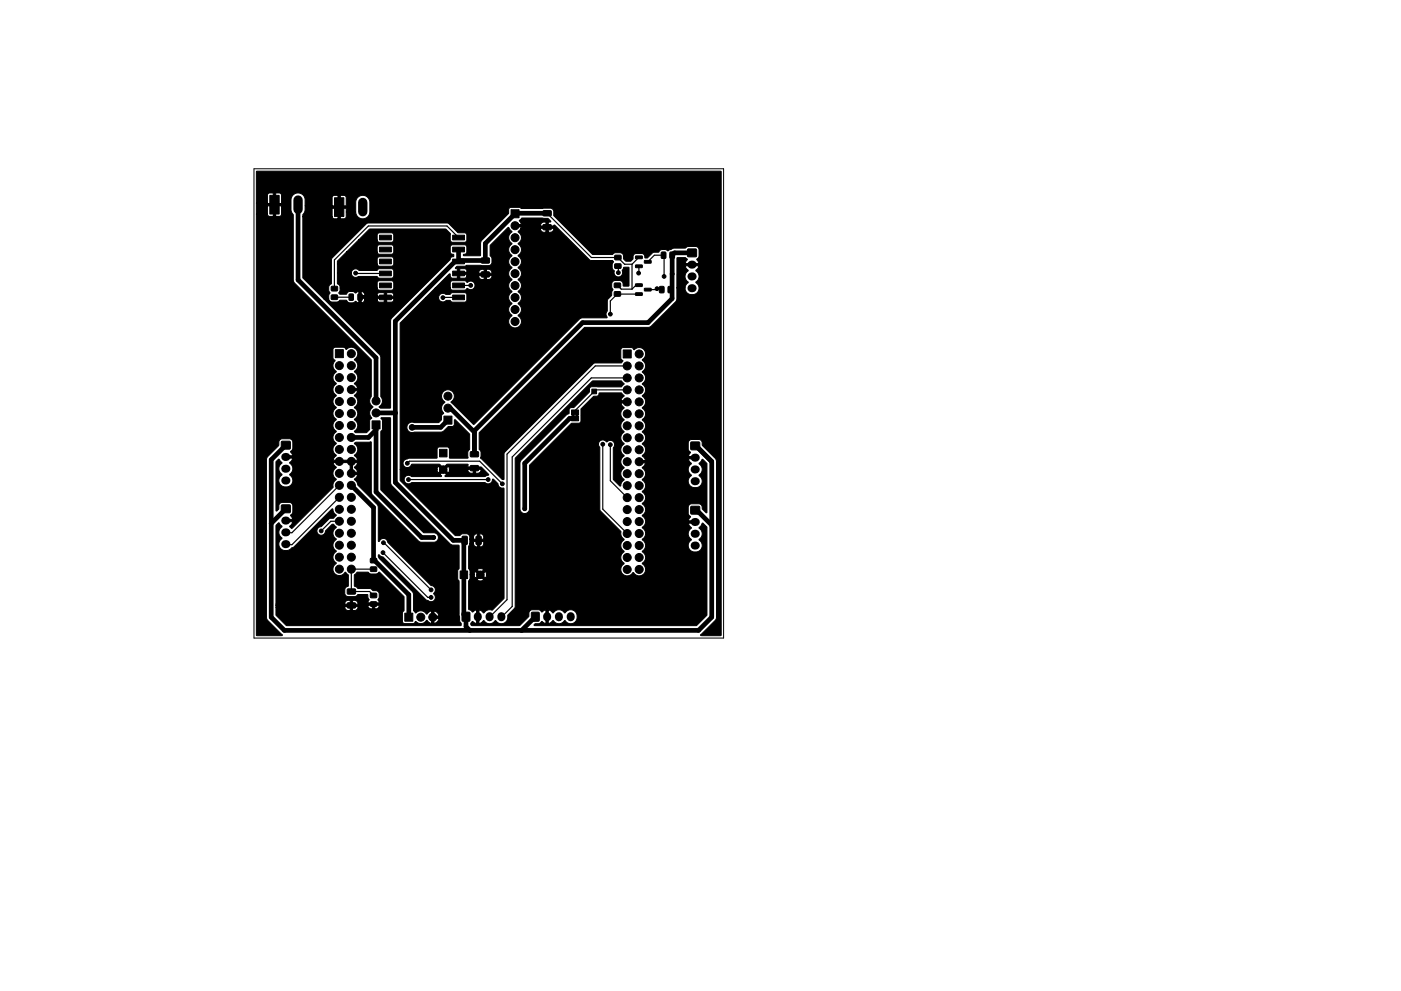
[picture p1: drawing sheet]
<svg xmlns="http://www.w3.org/2000/svg" width="297mm" height="210mm" viewBox="0 0 297 210" stroke-linecap="round" stroke-linejoin="round" font-family="sans-serif">
<path d="M53.8 35.8h99.6v99.6h-99.6z" fill="none" stroke="#000" stroke-width=".21"/>
<g fill="#000" stroke="#000" stroke-width=".21">
<path d="M54.4 36.4l98.5-.1v98.4l-.1 .2h-4.2l-.1-.2 3.1-3 .3-.7v-33.1l-.3-.7-2.7-2.7-.1-.8-.4-.4h-1.9l-.5 .4-.1 1.7 .5 .6-.5 .8h1.6l.2 .2-.1 .3-1.7 .1 .7 1-.5 .5a1.35 1.35 0 0 0-.1 1.3l.6 .7-.7 .9 .2 .9 .6 .6 .9 .2a1.34 1.34 0 0 0 1.2-.8v-1l-.6-.9 .6-.7 .1-.7-.3-.6-.4-.5 .7-.9 1 1v10.3l-.2 .1-.8-.8-.1-.7-.4-.3-1.8-.1-.5 .3-.2 .4v1.4l.5 .7-.5 .8h1.6l.2 .1-.1 .4h-1.7l.3 .5 .4 .4-.1 .2a1.36 1.36 0 0 0 0 2.3l.1 .2-.5 .4-.2 .5 .2 .9 .4 .5 .4 .2 1.1-.1a1.36 1.36 0 0 0 .7-1.9l-.5-.6 .5-.5a1.36 1.36 0 0 0-.1-1.6l-.4-.4 .8-1 .9 .9v18.6l-2.2 2.2h-34.5l.3-.4h.9l.4-.4 .9 .4 .9-.1 .6-.5 .3 .1a1.37 1.37 0 0 0 2.1-.1h.2l.1 .1a1.36 1.36 0 0 0 1.5 .5 1.36 1.36 0 0 0 1-1.2l-.1-.6a1.37 1.37 0 0 0-1-1.1l-.9 .1-.7 .5-.7-.5-.7-.1-.6 .2-.5 .4-.5-.4-.4-.2v2.9h-.6v-2.9l-.8 .5-.6-.5h-1.5l-.6 .4-.1 1-1.9 1.9h-10.2l-.2-.4 .3-.4 .9 .4v-2.9l-.8 .5-.8-.6v-6l.2-.3h1.5a1.26 1.26 0 0 0 1.5 0l-.8-.7-.7 .7h-1.5l.1-1h.8l.3 .7 .7-.8h.7l.7 .8a1.22 1.22 0 0 0 0-1.5l-.7 .7h-.7l-.7-.7-.3 .8h-.8l-.1-1.1h1.5l.7 .7 .8-.7a1.26 1.26 0 0 0-1.5 0h-1.5l-.2-.3v-4.7l.2-.6 .8 .1a.73 .73 0 0 0 .8 .6h.5a.72 .72 0 0 0 .9-.6v-.5h-.9v1.1h-.5v-1.1h-.8v.4h-.8v-.9h2.9l.1-.4a.75 .75 0 0 0-.9-.8v1.2h-.5v-1.1a.72 .72 0 0 0-.8 .6v.5h-.8l-.2-.9-.5-.3-.9 .1-.5 .3h-1l-11.6-11.6-.1-2.4h7.9l.2 .8 .7-.8h.7l.8 .8 .2-.7h3.9l.1 .4 .3 .2 1.7 .1a.75 .75 0 0 0 .7-.8h-1.2v.8h-.5v-.8l-5 .1-.2-.8-.8 .7h-.7l-.7-.7-.2 .7h-7.9v-31l5.4-5.5h2.8l.2 .6 .6 .4 .8-.4h.8l.5 .4h2.6l.5-.4v-1.2l-.4-.4h-2.7l-.5 .4-1-.1a.91 .91 0 0 0-1.4 .7h-2.8l2.1-2h3.2l.1 .3 .3 .2h2.7l.4-.4 .6 .2a.91 .91 0 0 0 1.1-1 .91 .91 0 0 0-1.4-.6l-.2 .1-.5-.3h-2.7l-.4 .3v1.2h-3.2l3-3 .2 .1v.6l.4 .2h2.6l.3-.1 .2-.3h2.5l.1 .4 .3 .2 1.7 .1a.73 .73 0 0 0 .7-.8h-1.1v.8h-.6v-.8l-3.6 .1v-.3h-1.5v.7h-.5v-1h7.3a.75 .75 0 0 0-.7-.9h-.4v.9h-.6v-.9l-.8 .2-.3 .7h-4.5v-.3l2 .1v-.4l-.4-.4h-1.1v.7h-.5v-.7l-.5-.1 .4-.4h1.6l.4-.2 4.7 .1 .4-.2 .3-.4v-.9l-.4-.7v-2.1l3.8-3.8h.2l.6 .9a1.44 1.44 0 0 0 .1 2.5l-.1 .1a1.44 1.44 0 0 0 .1 2.4 1.48 1.48 0 0 0 0 2.6l-.1 .1a1.43 1.43 0 0 0 .1 2.4l-.1 .1a1.44 1.44 0 0 0 .1 2.5l-.1 .1a1.44 1.44 0 0 0 .1 2.4 1.48 1.48 0 0 0 0 2.5 1.4 1.4 0 0 0-.4 2.2 1.4 1.4 0 0 0 2.1-.1 1.4 1.4 0 0 0-.5-2.1 1.49 1.49 0 0 0 0-2.5l.4-.3a1.44 1.44 0 0 0-.4-2.2 1.49 1.49 0 0 0 0-2.6l.4-.3a1.44 1.44 0 0 0-.4-2.2 1.49 1.49 0 0 0 0-2.6l.3-.2a1.44 1.44 0 0 0-.3-2.3 1.49 1.49 0 0 0 0-2.6l.6-.5h4.2l.1 .4 .3 .2 1.7 .1a.73 .73 0 0 0 .7-.8h-1.1v.8h-.6v-.8l-5.3 .1 .1-.5h-1.4l-.2-.1 6.8-.1v-.8l-.8 .2-.3 .6h-5.7v-.1l.2-.2h1.4l-.4-.8 .5-.5 5.6 .1 .6 .6-.1 .1h-.4v.8h1.1l.2-.1 7.5 7.4 4.8 .1 .2 .2-.3 .6 .2 1.1a.59 .59 0 0 1 .2 .8 .92 .92 0 0 0 1.2 .7 .92 .92 0 0 0 .5-1.3l.4-.7 1.1 .1-.1 3.9h-1.1l-.2-.8-.5-.4h-1.2l-.4 .3-.2 1 .3 .6-.3 .5v.7l-.9 1.2v2.1l-.3 .7 .2 .8h-5.2l-.5 .2-22.5 22.4h-.2l-4.7-4.6 .4-.5a1.38 1.38 0 0 0-.3-2 1.38 1.38 0 0 0-2 .5 1.38 1.38 0 0 0 .6 1.9 1.51 1.51 0 0 0-.2 2.4l-.5 .5v.9l-.6 .6h-5.2a1.11 1.11 0 0 0-1.5 1 1.11 1.11 0 0 0 1.5 1l6-.1 1.3-1.1 1.1-.2 .1-.2v-.9l.2-.1 3.1 3v3.2l-.4 .6 .1 1.2-.2 .1h-3.8v-1.9l-.2-.3-.3-.2h-1.7l-.4 .4-.1 2h-5.8l-.6 .2a.91 .91 0 0 0-.6 1.4l.3 .3 .6 .1 .5-.2 .3-.5h5.8l.9 .8 .8-.8h4.3l.2 .1-.1 .5h2.8l1.6 1.6-.8 .4h-8.3l-.1-.2 .3-.2-.7-.7-.7 .7 .3 .2-.1 .2h-6.2l-.5-.2a.91 .91 0 0 0-1.1 1.1 .91 .91 0 0 0 1.5 .4h15.7a.91 .91 0 0 0 1 .2 .91 .91 0 0 0 .5-.9h.2l1 .9 .3 .7 1 .3v23.3l-2.6 2.6-.9-.1-.9 .6-.5-.4-.4-.2v2.9l.5-.2 .4-.4 .2 .1a1.36 1.36 0 0 0 2.1 .1l.2-.2 .2 .1a1.36 1.36 0 0 0 1.5 .5 1.36 1.36 0 0 0 1-1.2v-.6l1.4-1.5 .1-.3 .1-31.5 16.3-16.4h6.2l.5 .7-.5 .6-6.4-.1-.3 .2-.2 1-3.2 3.2-.9 .2-.2 1.1-.6 .4-9.6 9.6-.2 .6v9.7a1.01 1.01 0 0 0 1 1 1.01 1.01 0 0 0 1.1-1v-9.3l8.8-8.9h1.6l.3-.2 .2-.3v-2.6l2.6-2.6h.7a.68 .68 0 0 0 .6-.7h4.7l.5 .6-.4 .4-.3 .6h1.5l.1 .1v.4h-1.6l.3 .6 .4 .4v.1a1.43 1.43 0 0 0 0 2.5v.1a1.44 1.44 0 0 0 0 2.4 1.48 1.48 0 0 0 0 2.6 1.48 1.48 0 0 0 0 2.5l-.1 .1a1.43 1.43 0 0 0 .1 2.4l-.1 .1a1.43 1.43 0 0 0 .1 2.5l-.5 .6-.3 .7-1.5-1.4 .1-6.7a.91 .91 0 0 0-.2-1.4l-.6-.2-.6 .4a1.01 1.01 0 0 0-1.7 .1l-.1 .5 .3 .6v13.2l4.5 4.6a1.44 1.44 0 0 0 .6 1.6v.2a1.43 1.43 0 0 0 0 2.4v.1a1.43 1.43 0 0 0 0 2.5 1.38 1.38 0 0 0-.3 2.1 1.38 1.38 0 0 0 2.1-.2h.1a1.52 1.52 0 0 0 2.4 .2 1.45 1.45 0 0 0-.4-2.2 1.49 1.49 0 0 0 0-2.5l.3-.4a1.44 1.44 0 0 0-.3-2.1 1.49 1.49 0 0 0 0-2.6l.3-.3a1.44 1.44 0 0 0-.3-2.2l.3-.4a1.44 1.44 0 0 0-.3-2.2 1.49 1.49 0 0 0 0-2.5 1.49 1.49 0 0 0 0-2.5l.2-.3a1.44 1.44 0 0 0-.2-2.3l.5-.5 .2-.5h-1.5l-.1-.4 .1-.1h1.5l-.7-1.1a1.43 1.43 0 0 0 0-2.5 1.49 1.49 0 0 0 0-2.5l.2-.2a1.44 1.44 0 0 0-.2-2.3 1.49 1.49 0 0 0 0-2.6l.4-.4a1.44 1.44 0 0 0-.4-2.1 1.49 1.49 0 0 0 0-2.6 1.49 1.49 0 0 0 0-2.5 1.49 1.49 0 0 0 0-2.5 1.42 1.42 0 0 0 .4-2.2 1.42 1.42 0 0 0-2.2 0l-.5-.5h-1.8l-.3 .2-.2 .3v1.9l.5 .5-.3 .4h-5.6l-.4 .2-18.8 18.8-.1 .3-.1 5.5-.3-.1-4.6-4.5 .1-1.3-.4-.6v-3.5l22.3-22.3 13.9-.1 5.5-5.5 .2-.5v-2.3h1.7l.2 .7 .2 .3 .6 .4h.7a1.37 1.37 0 0 0 1.2-.8l.1-.9-.7-.9 .6-.7 .1-.7-.2-.7-.5-.4 .5-.5 .2-.5h-2.9l.2 .5 .4 .4v.2a1.36 1.36 0 0 0-.1 2.3l.1 .2-.5 .4-.2 .7h-1.7v-6.3l.1-.1h1.8l.3 .4-.4 .8h2.9l-.5-.9 .5-.6v-1.5l-.4-.5-1.9-.1-.6 .3-2.5 .1-1.2 .5-.5-.2h-.8l-.7 .5-1.2 .1-1.2 1.1h-.4l-.1-.5-.4-.4h-1.5l-.4 .2-.2 .9-.5 .5h-1l-.5-.5-.1-.9-.5-.4h-1.2l-.6 .4h-4.1l-8.3-8.2-.1-1.2-.5-.4h-6.2l-.5-.2h-2l-.3 .4v.9l-5.7 5.8-.2 .5v2.6l-3.5 .1-.1-.3a.56 .56 0 0 0 .7-.5v-1.1l-.2-.3-.3-.2h-1.3h-1.3l-.3 .2-.1 .3v1.1a.69 .69 0 0 0 .7 .5l-.1 .5a.6 .6 0 0 0-.7 .6l-12.5 12.6-.1 18.8-2.2 .1-.2-.3 .4-.4a1.41 1.41 0 0 0-.1-1.8v-8.2l-.1-.5-12-12h1.1l.2 .4 .5 .3h1.1l.6-.4h1.3l.3 .4 .5 .2a1.36 1.36 0 0 0 1.2-.4l.5 .3 .7 .1 .5-.2 .2-.5h2.7l.4 .5h2.6l.5-.4v-.3h-1.5v.7h-.5v-.7h-1.5v.2h-2.7v-.3h-.7v.9h-.5v-1.4h7.4l-.1-.5-.4-.2h-1v.7h-.5v-.7h-1.3l-.2 .3v.4h-3.9h1.2v-.3a.73 .73 0 0 0-.7-.7v1h-.5v-1l-.7 .4-.5-.3h-.8l-.7 .5h-1.3l-.3-.2 .3-.5v-.6h7.9l.4 .5h2.7l.4-.4v-1.3l-.4-.3h-2.7l-.4 .3v1.2h-7.9a.98 .98 0 0 0-.6-1v-2.2h3a.93 .93 0 0 0 .5 .9 .93 .93 0 0 0 1-.1h3.9l.5 .3h2.6l.5-.4v-1.2l-.5-.4h-2.6l-.5 .4h-3.7l-.9-.4-.5 .3-.3 .6h-3v-1.9h8.5l.1 .3 .3 .2h2.6l.4-.3 .1-1.3-.5-.4h-2.8l-.2 .4v1.1h-8.5l.1-.6 1.9-1.9h6.5l.1 .3 .3 .1h2.6l.3-.1 .2-.3v-1.2l-.5-.4-2.8 .1-.2 .3v1.2h-6.5l2.5-2.6h4l.1 .4 .3 .1h2.6l.4-.3 .1-1.3-.5-.4h-2.8l-.2 .4v1.1h-4l2.4-2.3h16.1l1 1v1.4l.4 .4 2.8-.1 .3-.3v-1.1l-.4-.5h-1.5l-1.9-1.9-.3-.2-17.1 .1-7.4 7.4-.1 5.3-.4 .4-.2 .4v.8l.3 .5-.3 .4v.8h-1.1l-4.4-4.5v-12.9h6.2l.4 .4h2.2l.4-.4v-1h2l.2 .6a1.5 1.5 0 0 0 1.6 .8 1.5 1.5 0 0 0 1.2-1.4v-2.1a1.5 1.5 0 0 0-1.5-1.5 1.5 1.5 0 0 0-1.5 1.5v2.1h-2v-.8h-1.2v2.2h-.5l-.1-2.2h-1.2v1.8h-6.2v-.5l.5-.8v-1h8.7v-1.8l-.4-.4h-.8v2.2h-.5v-2.3l-.9 .1-.3 .2-.1 2h-5.7v-1.5l-.2-.5a1.5 1.5 0 0 0-1.6-.7 1.5 1.5 0 0 0-1.2 1.4v2.3l.5 .9 .1 14.2 16.4 16.5v7.8a1.5 1.5 0 0 0 .4 2.3 1.58 1.58 0 0 0-.7 1.4l.4 .9-.4 .5-.1 2-.6 .6h-2.3l-.2-.3a1.44 1.44 0 0 0-.1-2.5l.4-.3a1.44 1.44 0 0 0-.4-2.2 1.49 1.49 0 0 0 0-2.6l.6-.5 .1-.5h-1.4l-.2-.4 .2-.1h1.4l-.2-.6-.4-.4a1.64 1.64 0 0 0 .4-2.1l-.4-.4a1.64 1.64 0 0 0 .4-2.2l-.4-.3a1.59 1.59 0 0 0 .4-2.1l-.4-.4a1.41 1.41 0 0 0-1.8 .2l-.5-.4h-1.8l-.4 .1-.1 .3v1.9l.4 .4a1.6 1.6 0 0 0 .3 2.5 1.49 1.49 0 0 0 0 2.5 1.49 1.49 0 0 0 0 2.5 1.6 1.6 0 0 0-.7 1.4l.2 .7 .5 .5a1.49 1.49 0 0 0 0 2.5 1.49 1.49 0 0 0 0 2.6 1.49 1.49 0 0 0 0 2.5 1.48 1.48 0 0 0 0 2.5l-.4 .4-.3 .6h5.2l-.6-1a1.44 1.44 0 0 0-.1-2.5l.3-.3h3.3v10.6l.2 .5 9.9 10 .6 .2 2.6-.1a1.01 1.01 0 0 0 1-1 1.01 1.01 0 0 0-1-1h-2.2l-9.1-9.1v-12.3l.4-.6v-1.7l-.3-.5 .1-.2h1.8l.1 .1v13.6l.2 .6 12.4 12.5 .5 .2 1.4 .1v4.9l-.3 .4v1.8l.3 .5v7.1l.2 1.3 .3 .5v.4l-.1 .1h-36.9l-2.3-2.2v-1.7h14.6l.1 .4 .3 .3h1.7a.75 .75 0 0 0 .7-.8h-1.1v.8h-.6v-.8h-1.1v.1h-14.6v-.3h19.5l.1 .4 .3 .2 1.3 .1a.74 .74 0 0 0 .7-.8h-.9v.8h-.6v-.8l-20.4 .1v-.3h17.4a.75 .75 0 0 0-.7-.8h-.4v.8h-.6v-.8l-.8 .1-.3 .7h-14.6v-16.7l.7-.6 .6 .7-.2 .3a1.36 1.36 0 0 0-.1 2l.3 .3-.5 .5-.2 .7 .3 .9 .7 .5h.9l.4-.2 .9-.6 8.1-8h.2l.1 .7 .6 .7-.6 .6-.9 .1-1.7 1.6-.5 .2a.92 .92 0 0 0 .1 1.6 .92 .92 0 0 0 1.3-.9l1.4-1.4h.3l.6 .6-.4 .5a1.39 1.39 0 0 0 .4 2l-.4 .5a1.36 1.36 0 0 0 .3 2l.1 .2a1.45 1.45 0 0 0 0 2.5 1.38 1.38 0 0 0-.4 2.2 1.38 1.38 0 0 0 2.2-.2l.2-.1 .6 .6v2.3l-.5 .3-.3 .4v1l.3 .4 .4 .2h1.4l.7-.5h2l.4 1.1-.3 .7h2.4l-.3-.6 .3-.5v-.9l-.3-.4-1-.2-.7-.4h-2.5l-.7-.5-.1-2.4 .7-.6h2.2l.7 .4h1.1l.7-.4 5.2 5.2v2.9l-.4 .6 .1 1.9 .3 .3h1.9l.5-.5a1.51 1.51 0 0 0 2.4-.2l.7 .6 .8 .1a1.34 1.34 0 0 0 1.1-1.1h-1.1v1.1h-.5v-1.6h1.6a1.29 1.29 0 0 0-1.1-1.1v1.1h-.5v-1.1l-.5 .2-.5 .5-.5-.5a1.35 1.35 0 0 0-1.8 .2h-.2l-.3-.5v-3.3l-.2-.6-7.1-7.1-.2-.7 1 .4 9 9 .8 .4a.95 .95 0 0 0 1.2-.4 .95 .95 0 0 0-.3-1.3 .96 .96 0 0 0 .4-1 .96 .96 0 0 0-.9-.7l-9.2-9.1-.3-.6-.5-.3-.4 .1-.6 .6-.2-.1-.1-7.5-4.2-4.4-.2-.6-.6-.6 .6-.6 .1-.4-1.6-.1v-.4h1.6l-.2-.6-.5-.4 .6-.6 .1-.4h-1.1v2h-.5v-2h-3.6l.2 .5 .5 .4-.1 .2a1.36 1.36 0 0 0 0 2.3l.1 .2-.6 .7-.1 .9-8.7 8.7-.5-.4 .5-.5 .2-.5h-1.6l-.2-.4 .2-.1h1.6l-.5-.8 .5-.7v-1.4l-.2-.4-.5-.3-1.8 .1-.4 .3-.1 1-.4 .4-.2-.1v-10.3l.6-.6 .7 .8-.7 1 .2 .9 .5 .6-.6 .7v.9l.3 .6 .4 .3 1.1 .1a1.37 1.37 0 0 0 1.1-1.5l-.3-.7-.4-.3 .1-.2a1.36 1.36 0 0 0 .5-1.5l-.6-.9 .5-.5 .2-.5h-1.6l-.2-.1 .1-.4h1.7l-.5-.9 .5-.6-.1-1.7-.5-.4-1.9 .1-.4 .3-.1 1-2.3 2.3-.3 .7v33.4l.3 .8 3.1 3.1-.1 .1h-5.3l-.1-.2v-89.2h2.3l.4 .4h2.2l.4-.4v-1.8h-1.2l-.1 2.2h-.5v-2.2h-1.2v1.8h-2.3v-2.3h5.3v-1.8l-.4-.5h-.8l-.1 2.3h-.5v-2.3h-.8l-.3 .3-.1 2h-2.3zM57.2 41.4h2v4h-2zM70.9 42h2v3.9h-2zM80.5 49.9h2.5v1h-2.5zM80.5 52.4h2.5v1h-2.5zM80.5 55h2.5v1h-2.5zM80.5 57.5h2.5v1h-2.5zM96 57.5h2.5v1h-2.5zM96 55h2.5v1h-2.5zM96 52.4h2.5v1h-2.5zM96 49.9h2.5v1h-2.5zM102.1 57.7h1.5l.2 .2v.7l-.3 .2h-1.3l-.2-.3z"/>
<path d="M102.1 54.8l1.5-.1 .2 .2v.8l-.3 .1h-1.3l-.2-.2zM108.4 44.5h1.7v1.7h-1.7zM115.2 47.7l1.5-.1 .2 .3v.7l-.2 .2h-1.4l-.2-.3zM115.2 44.7h1.5l.2 .2v.8l-.2 .1h-1.4l-.2-.2zM130.4 54.2l1.1-.1 .2 .3v.6l-.2 .1h-1l-.2-.2zM130.4 56h1.1l.2 .2v.6l-.2 .2h-1l-.2-.3zM134.8 54.3h1.3l.1 .5-1.4 .1zM134.8 56.2h1.3l.1 .5-1.4 .1zM136.6 55.3h1.4l.1 .5h-1.4zM140.2 53.5l.7-.1 .3 .2v1l-.2 .2h-.6l-.2-.1zM142.1 53.5l.7-.1 .2 .2v1l-.1 .2h-.7l-.2-.1zM145.8 52.9h1.8v1.5h-1.8z"/>
<path d="M70.3 62.6h1.1l.2 .2v.6l-.2 .2h-1l-.2-.3zM70.3 60.8l1.1-.1 .2 .3v.6l-.2 .1h-1l-.2-.2zM71.1 74.2h1.7v1.7h-1.7zM74 62.4l.7-.1 .2 .2 .1 1-.2 .2h-.6l-.2-.1zM75.9 62.4l.7-.1 .2 .2v1l-.1 .2h-.6l-.2-.1zM80.5 60.1h2.5v1h-2.5zM80.5 62.6h2.5v1h-2.5zM96 62.6h2.5v1h-2.5zM96 60.1h2.5v1h-2.5zM130.3 60.1l1.1-.1 .2 .3v.6l-.2 .1h-1l-.2-.2zM130.3 61.9h1.1l.2 .2v.6l-.2 .2h-1l-.2-.3zM132.1 74.2h1.7v1.7h-1.7z"/>
<path d="M134.8 60.2h1.3l.1 .5-1.4 .1zM134.8 62.1h1.3l.1 .5-1.4 .1zM136.6 61.2h1.4l.1 .5h-1.4zM139.9 60.8l.7-.1 .2 .2v1l-.1 .2h-.7l-.2-.1zM141.7 60.8l.7-.1 .2 .2v1l-.1 .2h-.6l-.3-.1zM59.7 93.7h1.8v1.5h-1.8zM78.9 89.3h1.7v1.7h-1.7zM93.2 95.3h1.6v1.6h-1.6zM94.1 88.3h1.7v1.7h-1.7zM99.8 95.9l1.5-.1 .2 .2v.8l-.3 .1h-1.4l-.1-.2zM99.8 98.8h1.5l.2 .2v.7l-.3 .2h-1.4l-.1-.3zM121.2 87h1.5v1h-1.5z"/>
<path d="M121.2 88.3h1.5v1h-1.5zM121.3 87.9h.4v.5h-.4zM122.1 87.9h.4v.5h-.4zM125.5 82.6h1v1h-1zM146.5 93.8h1.8v1.6h-1.8zM59.7 107.2h1.8v1.5h-1.8zM78.6 118.5l1.1-.1 .2 .3v.6l-.2 .1h-1l-.2-.2zM98 113.8l.8-.1 .3 .2v1.4l-.2 .2h-.7l-.2-.1zM101 113.8l.8-.1 .2 .2 .1 1.4-.2 .2h-.8l-.2-.1zM146.5 107.5h1.8v1.5h-1.8zM73.7 127.9h1.5l.2 .2v.8l-.3 .1h-1.3l-.2-.2zM73.7 125l1.5-.1 .2 .3v.7l-.3 .2h-1.3l-.2-.3z"/>
<path d="M78.6 120.3h1.1l.2 .2v.6l-.2 .2h-1l-.2-.3zM78.6 125.9l1.1-.1 .2 .3v.6l-.2 .1h-1l-.2-.2zM78.6 127.7h1.1l.2 .2v.6l-.2 .2h-1l-.2-.3zM85.8 130.1h1.7v1.7h-1.7zM97.5 121.1h1.6v1.6h-1.6zM98 129.9h1.6v1.9h-1.6zM112.7 129.9h1.6v1.9h-1.6z"/>
<circle cx="75.4" cy="57.9" r=".4"/>
<circle cx="109.2" cy="55.5" r=".85"/>
<circle cx="109.2" cy="53" r=".85"/>
<circle cx="109.2" cy="58" r=".85"/>
<circle cx="109.2" cy="47.9" r=".85"/>
<circle cx="109.2" cy="50.4" r=".85"/>
<circle cx="131.1" cy="57.8" r=".4"/>
<circle cx="135.4" cy="57.9" r=".4"/>
<circle cx="140.8" cy="58.6" r=".4"/>
<circle cx="71.9" cy="77.6" r=".85"/>
<circle cx="74.5" cy="75" r=".85"/>
<circle cx="74.5" cy="77.6" r=".85"/>
<circle cx="93.9" cy="63.1" r=".4"/>
<circle cx="99.8" cy="60.5" r=".4"/>
<circle cx="109.2" cy="63.1" r=".85"/>
<circle cx="109.2" cy="65.7" r=".85"/>
<circle cx="109.2" cy="68.2" r=".85"/>
<circle cx="109.2" cy="60.6" r=".85"/>
<circle cx="129.4" cy="66.6" r=".4"/>
<circle cx="133" cy="77.6" r=".85"/>
<circle cx="135.5" cy="77.6" r=".85"/>
<circle cx="135.5" cy="75.1" r=".85"/>
<circle cx="139.3" cy="61.2" r=".4"/>
<circle cx="71.9" cy="95.4" r=".85"/>
<circle cx="71.9" cy="87.7" r=".85"/>
<circle cx="71.9" cy="92.8" r=".85"/>
<circle cx="71.9" cy="97.9" r=".85"/>
<circle cx="71.9" cy="80.1" r=".85"/>
<circle cx="71.9" cy="82.7" r=".85"/>
<circle cx="71.9" cy="85.2" r=".85"/>
<circle cx="71.9" cy="90.3" r=".85"/>
<circle cx="74.5" cy="92.8" r=".85"/>
<circle cx="74.5" cy="85.2" r=".85"/>
<circle cx="74.5" cy="80.1" r=".85"/>
<circle cx="74.5" cy="87.7" r=".85"/>
<circle cx="74.5" cy="97.9" r=".85"/>
<circle cx="74.5" cy="82.7" r=".85"/>
<circle cx="74.5" cy="95.4" r=".85"/>
<circle cx="74.5" cy="90.3" r=".85"/>
<circle cx="79.7" cy="87.6" r=".85"/>
<circle cx="79.7" cy="85.1" r=".85"/>
<circle cx="86.4" cy="98.3" r=".4"/>
<circle cx="87.4" cy="90.7" r=".6"/>
<circle cx="94" cy="99.6" r=".8"/>
<circle cx="95" cy="84.1" r=".85"/>
<circle cx="95" cy="86.6" r=".85"/>
<circle cx="127.8" cy="94.2" r=".4"/>
<circle cx="129.4" cy="94.3" r=".4"/>
<circle cx="133" cy="82.7" r=".85"/>
<circle cx="133" cy="87.8" r=".85"/>
<circle cx="133" cy="98" r=".85"/>
<circle cx="133" cy="80.2" r=".85"/>
<circle cx="133" cy="92.9" r=".85"/>
<circle cx="133" cy="90.3" r=".85"/>
<circle cx="133" cy="85.3" r=".85"/>
<circle cx="133" cy="95.4" r=".85"/>
<circle cx="135.5" cy="92.9" r=".85"/>
<circle cx="135.5" cy="82.7" r=".85"/>
<circle cx="135.5" cy="85.3" r=".85"/>
<circle cx="135.5" cy="90.3" r=".85"/>
<circle cx="135.5" cy="95.4" r=".85"/>
<circle cx="135.5" cy="80.2" r=".85"/>
<circle cx="135.5" cy="87.8" r=".85"/>
<circle cx="135.5" cy="98" r=".85"/>
<circle cx="68.1" cy="112.6" r=".4"/>
<circle cx="71.9" cy="103" r=".85"/>
<circle cx="71.9" cy="108.1" r=".85"/>
<circle cx="71.9" cy="113.1" r=".85"/>
<circle cx="71.9" cy="115.7" r=".85"/>
<circle cx="71.9" cy="110.6" r=".85"/>
<circle cx="71.9" cy="105.5" r=".85"/>
<circle cx="71.9" cy="100.4" r=".85"/>
<circle cx="71.9" cy="118.2" r=".85"/>
<circle cx="74.5" cy="103" r=".85"/>
<circle cx="74.5" cy="115.7" r=".85"/>
<circle cx="74.5" cy="108.1" r=".85"/>
<circle cx="74.5" cy="113.1" r=".85"/>
<circle cx="74.5" cy="118.2" r=".85"/>
<circle cx="74.5" cy="110.6" r=".85"/>
<circle cx="74.5" cy="100.4" r=".85"/>
<circle cx="74.5" cy="105.5" r=".85"/>
<circle cx="81.2" cy="117.2" r=".4"/>
<circle cx="81.3" cy="115.1" r=".4"/>
<circle cx="86.6" cy="101.7" r=".4"/>
<circle cx="91.9" cy="114" r=".4"/>
<circle cx="103.5" cy="101.7" r=".4"/>
<circle cx="106.5" cy="102.6" r=".4"/>
<circle cx="111.3" cy="107.9" r=".4"/>
<circle cx="133" cy="100.5" r=".85"/>
<circle cx="133" cy="113.2" r=".85"/>
<circle cx="133" cy="108.1" r=".85"/>
<circle cx="133" cy="115.7" r=".85"/>
<circle cx="133" cy="110.7" r=".85"/>
<circle cx="133" cy="103" r=".85"/>
<circle cx="133" cy="105.6" r=".85"/>
<circle cx="133" cy="118.3" r=".85"/>
<circle cx="135.5" cy="115.7" r=".85"/>
<circle cx="135.5" cy="108.1" r=".85"/>
<circle cx="135.5" cy="113.2" r=".85"/>
<circle cx="135.5" cy="118.3" r=".85"/>
<circle cx="135.5" cy="103" r=".85"/>
<circle cx="135.5" cy="105.6" r=".85"/>
<circle cx="135.5" cy="100.5" r=".85"/>
<circle cx="135.5" cy="110.7" r=".85"/>
<circle cx="71.9" cy="120.8" r=".85"/>
<circle cx="74.5" cy="120.8" r=".85"/>
<circle cx="89.2" cy="130.9" r=".85"/>
<circle cx="91.4" cy="126.7" r=".4"/>
<circle cx="91.4" cy="125.1" r=".4"/>
<circle cx="91.8" cy="130.9" r=".85"/>
<circle cx="101.8" cy="121.9" r=".8"/>
<circle cx="133" cy="120.8" r=".85"/>
<circle cx="135.5" cy="120.8" r=".85"/>
</g>
<g fill="none" stroke="#000" stroke-width="1.7">
<path d="M146.6 56.1h.3M146.6 58.6h.3M146.6 61.1h.3M60.5 96.9h.2M60.5 99.4h.2M147.3 97.1h.2M147.3 99.6h.2M60.5 110.4h.2M60.5 112.9h.2M60.5 115.4h.2M60.5 101.9h.2M147.3 110.7h.2"/>
<path d="M147.3 113.2h.2M147.3 115.7h.2M147.3 102.1h.2M101.3 130.7v.3M103.8 130.7v.3M106.3 130.7v.3M116 130.7v.3M118.5 130.7v.3M121 130.7v.3"/>
</g>
<path d="M63.2 42.4v2M76.9 42.9v2" fill="none" stroke="#000" stroke-width="2"/>
<g fill="none" stroke="#000" stroke-width=".25">
<path d="M75.4 57.9l6.3 .1M97.2 50.4l-2.4-2.5h-16.7l-7.2 7.2v6.1M116 45.2l9.4 9.4h5.6l1.4 1.5h1.6M131 56.5l.1 1.3M134 56.1v5.2M135.5 54.6l-1.5 1.5M135.5 56.5l-.1 1.4M137.3 55.5l1.4-1.4h2l.1 .2v4.3M74.5 63l-3.6 .1M76.3 63l.1 .1M97.2 63.1h-3.3M99.8 60.5l-2.6 .1"/>
<path d="M130.9 60.5l.8 .8h2.3M130.9 62.4l-1.5 1.5v2.7M130.9 62.4h.1M130.9 62.4h4.6M133 77.6h-6.8l-18.7 18.7v30.9l-3.6 3.6M135.5 60.5h-.6l-.9 .8M137.3 61.4h1.8l.2-.2h.8l.2 .2M86.4 98.3l.4-.5h14.9l4.8 4.8M122.1 87.6h.1M127.8 94.2v13.8l5.2 5.2M129.4 94.3v7.7l3.6 3.6M133 82.7h-6.7l-4.4 4.4v.4"/>
<path d="M133 80.2h-7.6l-16.8 16.7v31.8l-2.2 2.1M72 103l-10.1 10h-1.3M72 105.5l-10.1 10.1h-1.3M72 110.6h-1.8l-2.1 2M81.2 117.2l9.5 9.5h.7M81.3 115.1l10.1 10M86.6 101.7h16.9M79.2 120.8h-4.7v4.7h3.9l.8 .8M79.2 120.8h.1"/>
</g>
<g fill="none" stroke="#000" stroke-width="1">
<path d="M63.2 43.4v16l16.5 16.5v9.2M97.2 55.5h-.7l-12.7 12.6v34.3l12.3 12.2h2.4l-.2 .2v15.6l.5 .4v2.1l.8 .8M97.2 52.9v2.6M116 45.2h-6.7l-6.4 6.4v3.7h-5.5l-.2 .2M146.7 53.6h-3.7l-.5 .5v9.2l-5.1 5.1h-13.9l-22.9 23v5M60.6 94.4l-3.1 3.1v33.4l2.8 2.8h87.8l2.8-2.8v-33l-3.5-3.5M79.7 87.6h4.1M79.7 90.1v14.3l9.7 9.6h2.5M79.7 91.2l-1.6 1.6h-3.6M83.8 87.6h.1M95 86.6h.5l5.1 5.1M95 89.1l-1.6 1.6h-6"/>
<path d="M121.9 88.8h-1.1l-9.5 9.5v9.6M60.6 107.9l-3.1 3.1M74.5 103l4.7 4.7v11.2h.2l7.3 7.3v4.7M147.4 107.9l3.5 3.5M113.5 130.8l-2.9 2.9"/>
</g>
</svg>
